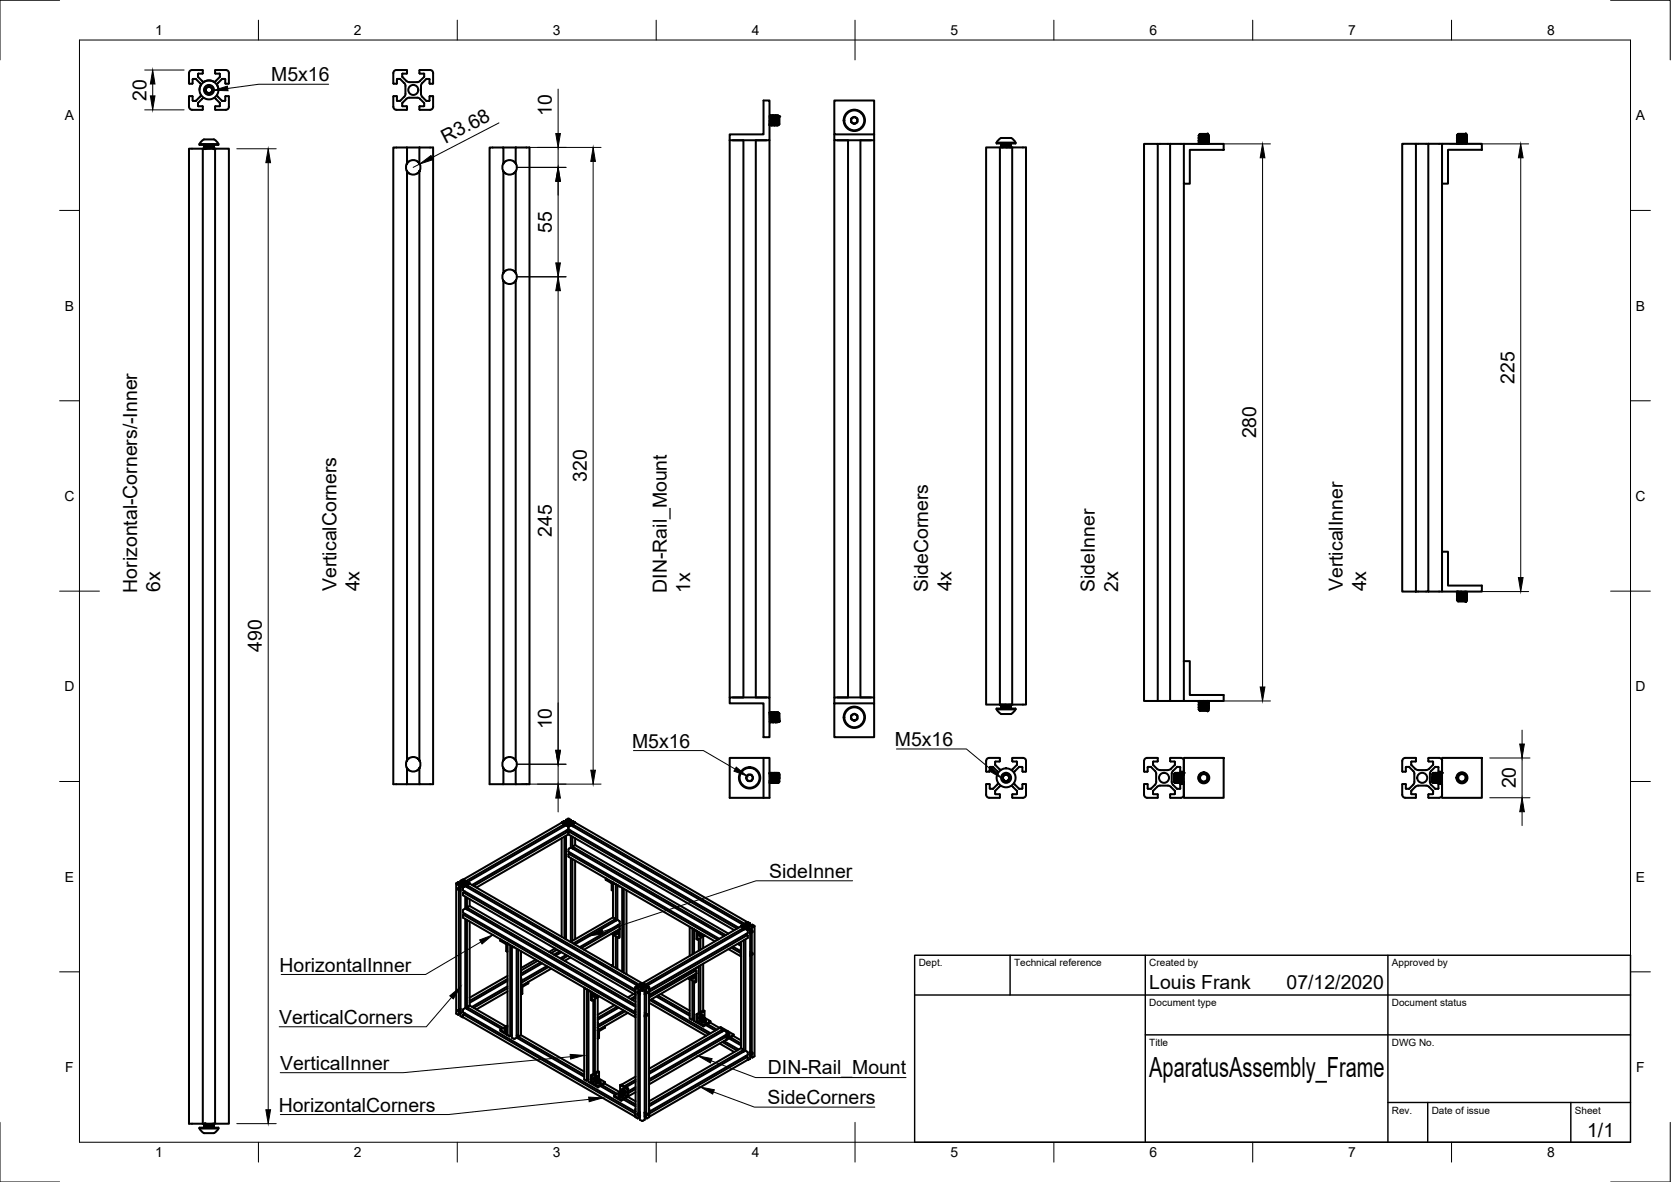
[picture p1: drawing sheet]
<svg xmlns="http://www.w3.org/2000/svg" width="420mm" height="297mm" viewBox="0 0 420 297" stroke-linecap="round" stroke-linejoin="round" font-family="sans-serif">
<defs><g id="words">
<text font-size="7" x="289" y="270.6">AparatusAssembly_Frame</text>
<g font-size="4.9">
<text x="68.2" y="20.5">M5x16</text>
<text x="36.8" y="25.3" transform="rotate(-90 36.8 25.3)">20</text>
<text x="138.8" y="29.1" transform="rotate(-90 138.8 29.1)">10</text>
<text x="112" y="36.1" transform="rotate(-27 112 36.1)">R3.68</text>
<text x="138.8" y="58.5" transform="rotate(-90 138.8 58.5)">55</text>
<text x="380.8" y="96.5" transform="rotate(-90 380.8 96.5)">225</text>
<text x="315.9" y="110.2" transform="rotate(-90 315.9 110.2)">280</text>
<text x="147.6" y="121.1" transform="rotate(-90 147.6 121.1)">320</text>
<text x="138.8" y="134.9" transform="rotate(-90 138.8 134.9)">245</text>
<text x="34.5" y="148.9" transform="rotate(-90 34.5 148.9)">Horizontal-Corners/-Inner</text>
<text x="40.3" y="148.7" transform="rotate(-90 40.3 148.7)">6x</text>
<text x="84.6" y="148.6" transform="rotate(-90 84.6 148.6)">VerticalCorners</text>
<text x="90.4" y="148.6" transform="rotate(-90 90.4 148.6)">4x</text>
<text x="167.7" y="148.9" transform="rotate(-90 167.7 148.9)">DIN-Rail_Mount</text>
<text x="173.5" y="149.1" transform="rotate(-90 173.5 149.1)">1x</text>
<text x="233.4" y="148.8" transform="rotate(-90 233.4 148.8)">SideCorners</text>
<text x="239.2" y="148.6" transform="rotate(-90 239.2 148.6)">4x</text>
<text x="275.3" y="148.8" transform="rotate(-90 275.3 148.8)">SideInner</text>
<text x="281.1" y="148.7" transform="rotate(-90 281.1 148.7)">2x</text>
<text x="337.6" y="148.6" transform="rotate(-90 337.6 148.6)">VerticalInner</text>
<text x="343.5" y="148.6" transform="rotate(-90 343.5 148.6)">4x</text>
<text x="65.9" y="163.9" transform="rotate(-90 65.9 163.9)">490</text>
<text x="138.8" y="183.3" transform="rotate(-90 138.8 183.3)">10</text>
<text x="158.9" y="187.9">M5x16</text>
<text x="225" y="187.5">M5x16</text>
<text x="381.1" y="198.1" transform="rotate(-90 381.1 198.1)">20</text>
<text x="193.4" y="220.6">SideInner</text>
<text x="70.3" y="244.2">HorizontalInner</text>
<text x="289" y="248.5">Louis Frank</text>
<text x="323.5" y="248.5">07/12/2020</text>
<text x="70.2" y="257.3">VerticalCorners</text>
<text x="70.4" y="268.9">VerticalInner</text>
<text x="193.1" y="269.8">DIN-Rail_Mount</text>
<text x="70.1" y="279.4">HorizontalCorners</text>
<text x="193" y="277.5">SideCorners</text>
<text x="399.1" y="285.7">1/1</text>
</g>
<g font-size="3.5">
<text x="39" y="8.8">1</text>
<text x="89" y="8.8">2</text>
<text x="139" y="8.8">3</text>
<text x="189" y="8.8">4</text>
<text x="239" y="8.8">5</text>
<text x="289" y="8.8">6</text>
<text x="339" y="8.8">7</text>
<text x="389" y="8.8">8</text>
<text x="16.3" y="30.2">A</text>
<text x="411.3" y="30.2">A</text>
<text x="16.3" y="78">B</text>
<text x="411.3" y="78">B</text>
<text x="16.2" y="125.9">C</text>
<text x="411.2" y="125.9">C</text>
<text x="16.2" y="173.7">D</text>
<text x="411.2" y="173.7">D</text>
<text x="16.3" y="221.6">E</text>
<text x="411.3" y="221.6">E</text>
<text x="16.4" y="269.4">F</text>
<text x="411.4" y="269.4">F</text>
<text x="39" y="290.8">1</text>
<text x="89" y="290.8">2</text>
<text x="139" y="290.8">3</text>
<text x="189" y="290.8">4</text>
<text x="239" y="290.8">5</text>
<text x="289" y="290.8">6</text>
<text x="339" y="290.8">7</text>
<text x="389" y="290.8">8</text>
</g>
<g font-size="2.5">
<text x="231" y="242.9">Dept.</text>
<text x="255" y="242.9">Technical reference</text>
<text x="289" y="242.9">Created by</text>
<text x="350" y="242.9">Approved by</text>
<text x="289" y="252.8">Document type</text>
<text x="350" y="252.8">Document status</text>
<text x="289" y="262.9">Title</text>
<text x="350" y="262.9">DWG No.</text>
<text x="350" y="279.9">Rev.</text>
<text x="360" y="279.9">Date of issue</text>
<text x="396" y="279.9">Sheet</text>
</g>
</g></defs>
<!-- layer: Visible -->
<g fill="none" stroke="#000" stroke-width=".51">
<path d="M48.4 19.9l-.1 1.1M49.3 19.9l1.2 1.4-.3 1.3M49.3 19.9h-.8M50.9 17.6h-2.6a.75 .75 0 0 0-.8 .7l.1 2.7M50.9 17.6l.1 .1M51 17.7l-.1 .8M54.1 17.7v.7M54.1 18.4l1.2 .1v.8l-1.3 1.2a3.3 3.3 0 0 0-2.9 0l-1.3-1.3v-.7h1.1M55.8 19.9l-1 1M56.5 19.8l-.7 .1M56.5 19.8l.3 1.2M56.8 17.6l-2.7 .1"/>
<path d="M56.8 17.6a.75 .75 0 0 1 .8 .8l-.1 2.6M98.9 18.4v2.5M100.5 19.8l-.7 .1-.1 1.1M100.6 19.8l.1 .1M100.7 19.9l1 1 .3 .7M102.2 17.6h-2.5a.75 .75 0 0 0-.8 .7M102.2 17.6l.1 .1M102.3 17.7l-.1 .8M105.5 17.7v.8h1.1l.1 .7-1.5 1.4-2.8-.1-1.2-1.3v-.7h1M105.5 17.7l2.7-.1a.75 .75 0 0 1 .7 .8l-.1 2.6M107.1 19.9l-1.1 1.2-.1 .5M107.1 19.9h.9l.1 1.1"/>
<path d="M47.6 21h.7M48.4 25.3v-1.1h-.8l-.1 2.6a.79 .79 0 0 0 .8 .8h2.6M48.5 25.2v.1M48.5 25.4h.7M49.3 25.3h-.1M50.2 36.2h4.7v.2h-4.7zM50.5 23.9l-1.2 1.4M50.9 26.7l.1 .8M51 37.4h-3.5v245h3.5v-245h.5M51 27.5l-.1 .1M51.2 24.6l-1.4 1.4v.7h1.1M51.3 36.8h.1"/>
<path d="M51.3 37.2l.2 .2M51.3 36.8l.2 .2M51.3 36.4l.2 .2M51.5 37.4h2.6M51.5 37l-.2 .2M51.5 36.6h.1M51.5 37h.1M51.5 36.6l-.2 .2M53.2 36.4l-1.7 .2M53.3 22.2v.8M53.3 22.2a.86 .86 0 0 0-1.3-.3 .86 .86 0 0 0 0 1.4 .86 .86 0 0 0 1.3-.3M53.3 22.2l-.7-.5-.8 .5v.8l.4 .3 .4 .2 .7-.5"/>
<path d="M53.5 37.2l-1.7 .2M53.5 36.8l-2 .2M53.5 37.2l-2 .2M53.5 36.8h.1M53.5 37.2h.1M53.5 37.2l.3 .2M53.5 36.8l.3 .2M53.8 37l-2.5 .2M53.8 36.6l-2.5 .2M53.8 36.6l-.3-.2-2 .2M53.8 36.6h.1M53.8 37h.1"/>
<path d="M53.8 37l-.3 .2M53.8 36.6l-.3 .2M53.9 24.6l1.4 1.3v.8l-1.2 .1M54.1 37.4h3.5v245h-3.5zM54.1 26.8v.7M54.1 27.5l2.7 .1M54.5 23.9l.3 .4M54.8 24.3l1.1 1M54.8 20.9l-.3 .4 .4 1.3M54.9 36.2a1.9 1.9 0 0 0-2.4-1.2 1.88 1.88 0 0 0-2.3 1.2M55.9 25.4h.6M56.5 25.3l.2-1.1h.8l.1 2.6a.75 .75 0 0 1-.8 .8"/>
<path d="M56.7 21h.7M98.9 24.3v2.5M98.9 26.8a.75 .75 0 0 0 .8 .8h2.5M98.9 20.9l.1 .1M98.9 24.3l.9-.1 .1 1.1M99 21h.7M99.9 25.4h.6M101.9 21.6v2M102 23.6l-.3 .7-1.1 1M102.2 26.7l.1 .8M102.3 27.5l-.1 .1M102.3 37.1h3.2"/>
<path d="M102.9 24.6h2M102.9 24.5l-.5 .2-1.3 1.3 .1 .7h1M104.9 24.5l.7 .3 1.1 1.1-.1 .8h-1.1v.8M105.5 37.1v4.1a1.88 1.88 0 0 1 0 1.7v.2M105.5 37.1h3.4v160h-3.4v-4.1M105.9 21.6v2M105.9 23.6l.1 .5 1.1 1.2M107.1 25.3h.2M107.3 25.4h.6M107.9 25.3l.1-1.1h.9v2.6a.79 .79 0 0 1-.8 .8l-2.6-.1M108.1 21h.7M126.6 37.1h3.1"/>
<path d="M129.7 37.1h3.4v160h-3.4v-4.1M129.7 37.1v4M183.5 33.8h8.5v-8.5h1.5v9.9h-10zM183.5 35.2v140.1M184.2 35.2h2.6M186.9 35.2v140.1M190 35.2v140.1M190.1 35.2h2.6M193.5 29.3l.1 1.1v-.7M193.5 31.1v.4M193.5 30.3l.1 1.2 .1-.3M193.5 29.1l.1 .1"/>
<path d="M193.5 31.4v.1M193.5 35.2v140.1M193.5 31.5h.1M193.6 29.2v.5M193.6 29.7l.2 1.5M193.6 30.4l.1 .8M193.7 29l.2 2.5M193.7 29l-.1 .2M193.7 31.2h.1M193.7 29h.1M193.8 29l.2 .4 .1 1.8M193.8 29l.2 2.5"/>
<path d="M193.8 31.2l.1 .3M193.9 29.3h.1M193.9 31.5h.1M194 29.3l.2 1.9M194.1 29l.2 2.5M194.1 31.2h.1M194.1 29h.1M194.1 29l-.1 .3M194.1 31.2l-.1 .3M194.2 29l.2 .4 .1 1.8M194.2 29l.2 2.5M194.2 31.2l.1 .3"/>
<path d="M194.3 29.3h.1M194.3 31.5h.1M194.4 29.3l.2 1.9M194.5 29l.2 2.5M194.5 31.2h.1M194.5 29h.1M194.5 29l-.1 .3M194.5 31.2l-.1 .3M194.6 31.2l.1 .3M194.6 29l.3 2.2M194.6 29l.2 2.5M194.7 29.3h.1"/>
<path d="M194.7 31.5h.1M194.8 29.3l.2 1.9M194.9 29l.2 2.5M194.9 31.2h.1M194.9 29h.1M194.9 31.2l-.1 .3M194.9 29l-.1 .3M195 31.2l.1 .3M195 29l.3 2.2M195 29l.2 2.5M195.1 29.3h.1M195.1 31.5h.1"/>
<path d="M195.2 29.3l.2 1.9M195.3 29l.2 2.5M195.3 31.2h.1M195.3 29h.1M195.3 31.2l-.1 .3M195.3 29l-.1 .3M195.4 31.2l.1 .3M195.4 29l.3 2.2M195.4 29l.2 2.5M195.5 29.3h.1M195.5 31.5h.1M195.6 29.3l.2 1.9"/>
<path d="M195.7 29l.1 2.4M195.7 29l.2 .2M195.7 29l-.1 .3M195.7 31.2h.1M195.7 31.2l-.1 .3M195.8 31.2v.2M195.9 29.3h.1M195.9 29.3l.1 1.9-.2 .2M209.8 25.3h10v8.5h-10zM209.8 33.8v1.4h10v-1.4M209.8 35.2v140.1M210.5 35.2h2.6"/>
<path d="M213.2 35.2v140.1M214 29.8l.8-.4 .1 .1 .6 .3v.9l-.8 .4-.7-.4zM216.3 35.2v140.1M216.5 35.2h2.5M219.8 35.2v140.1M247.9 37h3.5v140.1h-3.5zM250.6 35.8v.3h4.7v-.3M250.6 35.8h4.7M251.4 37h3.1M251.7 34.7l-.6 .5-.5 .6M251.7 34.7h2.5M251.7 36.8l.3 .1"/>
<path d="M251.7 36.3v.1M251.7 36.7v.1M251.7 36.4l.3 .1M251.9 36.1h.1M252 36.9l-.2 .1M252 36.5l-.3 .2M252 36.1l-.3 .2M252 36.5h.1M252.3 36.1l-.3 .1M253 36.1h-1M254 36.8l-2 .1M254 36.4l-2 .1"/>
<path d="M254 36.7l-2 .2M254 36.3l-2 .2M254 36.8l.2 .1M254 36.4l.2 .1M254 36.3v.1M254 36.7v.1M254.1 36.1h.1M254.2 36.9l-2.1 .1M254.2 36.5l-2.5 .2M254.2 36.1l-2.5 .2M254.2 37h-1.2M254.2 36.6l-2.5 .2"/>
<path d="M254.2 36.2l-2.5 .2M254.2 36.1v.1M254.2 36.5v.1M254.2 36.9v.1M254.2 37h-.2M254.2 36.6l-.2 .1M254.2 36.2l-.2 .1M254.2 34.7l.7 .5 .4 .6M287.7 36.2h3.4v140h-3.4zM291.1 36.2h3.1M297.7 36.2h10v1.5h-8.5v8.5h-1.5zM297.7 36.2h-3.5v140h-3.1"/>
<path d="M301.4 34.1h.1M301.4 34.5h.1M301.4 34.9h.1M301.4 35.3h.1M301.4 35.7h.1M301.4 36.1h.1M301.4 36.1l.1 .1M301.4 34.1l.3 .2M301.4 34.5l.3 .2M301.4 34.9l.3 .2M301.4 35.3l.3 .2M301.4 35.7l.3 .2"/>
<path d="M301.6 33.8l.1-.1h1.9l.3 .2M301.6 33.8l2.1-.1-1 .3 1.2-.1M301.6 33.8l.1 .1M301.7 33.9h.1M301.7 34.3h.1M301.7 34.7h.1M301.7 35.1h.1M301.7 35.5h.1M301.7 35.9h.1M301.7 33.9l-.3 .2M301.7 34.3l-.3 .2M301.7 34.7l-.3 .1"/>
<path d="M301.7 35.1l-.3 .1M301.7 35.5l-.3 .2M301.7 35.9l-.3 .2M302.7 34l-1.3 .1M303.5 33.7l-1.8 .2M303.6 34l-2.2 .1M303.7 34.1l-2 .2M303.7 34.5l-2 .2M303.7 34.9l-2 .2M303.7 35.3l-2 .2M303.7 35.7l-2 .2M303.7 33.7l-2 .2"/>
<path d="M303.7 34.1h.1M303.7 34.5h.1M303.7 34.9h.1M303.7 35.3h.1M303.7 35.7h.1M303.7 34.1l.2 .2M303.7 34.5l.2 .2M303.7 34.9l.2 .2M303.7 35.3l.2 .2M303.7 35.7l.2 .2M303.7 36l.1 .2M303.9 33.9l-.2 .2"/>
<path d="M303.9 35.9l-2.4 .3M303.9 34.3l-2.5 .2M303.9 34.7l-2.5 .2M303.9 35.1l-2.5 .2M303.9 35.5l-2.5 .2M303.9 35.9l-2.5 .2M303.9 34.3l-.2 .2M303.9 34.7l-.2 .2M303.9 35.1l-.2 .2M303.9 35.5l-.2 .2M303.9 34.3h.1M303.9 34.7h.1"/>
<path d="M303.9 35.1h.1M303.9 35.5h.1M303.9 35.9h.1M352.6 36.1h3.4v112.6h-3.4zM356 36.1h3.1M362.6 36.1h10v1.5h-8.5v8.6h-1.5zM362.6 36.1h-3.5v112.6h-3.1M366.3 34v.1M366.3 34.4v.1M366.3 34.8v.1M366.3 35.2v.1M366.3 35.7h.1"/>
<path d="M366.3 36v.1M366.4 34.5l.2 .1M366.4 34.9l.2 .1M366.4 35.3l.2 .1M366.4 35.7l.2 .1M366.5 33.8l.1-.2h1.9l.3 .3M366.5 33.8l2.1-.1-1 .2h1.2M366.5 33.8l.1 .1M366.6 33.9h.1M366.6 34.2v.1M366.6 34.6v.1M366.6 35v.1"/>
<path d="M366.6 35.4v.1M366.6 35.8v.1M366.6 33.9l-.2 .1M366.6 34.3l-.2 .1M366.6 34.7l-.2 .1M366.6 35.1l-.2 .1M366.6 35.5l-.2 .1M366.6 35.9l-.2 .1M367.6 33.9l-1.3 .1M368.4 33.7l-1.8 .2M368.5 33.9l-2.2 .2 .3 .2M368.6 34l-2 .2"/>
<path d="M368.6 34.4l-2 .2M368.6 34.8l-2 .2M368.6 35.2l-2 .2M368.6 35.7l-2 .1M368.6 33.7l-2 .2M368.6 34.1l-2 .2M368.6 34.5l-2 .2M368.6 34.9l-2 .2M368.6 35.3l-2 .2M368.6 35.7l-2 .2M368.6 34.1l.3 .1-2.6 .2M368.6 34.5l.3 .1-2.6 .2"/>
<path d="M368.6 34.9l.3 .1-2.6 .2M368.6 35.3l.3 .1-2.6 .3M368.6 35.7l.3 .1-2.6 .2M368.6 34v.1M368.6 34.4v.1M368.6 34.8v.1M368.6 35.2v.1M368.6 35.7h.1M368.6 36l-2.2 .1M368.6 36l.1 .1M368.8 33.9l-.2 .1M368.8 34.3l-.2 .1"/>
<path d="M368.8 34.7l-.2 .1M368.8 35.1l-.2 .1M368.8 35.5l-.2 .2M368.8 35.9l-.2 .1M368.9 34.2l-2.5 .3M368.9 34.6l-2.5 .3M368.9 35l-2.5 .3M368.9 35.5l-2.5 .2M368.9 35.8l-2.5 .3M368.9 35.4v.1M102.2 42.9l.1 .2M102.3 41.2l-.2 .9 .2 .8"/>
<path d="M102.3 41.1l.5-.5a1.83 1.83 0 0 1 2.2 0l.5 .5M102.3 43.1l.6 .5M102.3 41.1l-.1 .2M102.3 41.1v-4h-3.4v160h3.4M102.3 43.1v148M102.9 43.6a1.83 1.83 0 0 0 2 0M105.5 43.1l-.6 .5M105.5 43.1v148M126.6 41.1l.4-.5a1.82 1.82 0 0 1 2.2 0l.5 .5M126.6 43.1l.5 .5M126.6 41.1l-.1 .1a2 2 0 0 0 0 1.8l.1 .1M126.6 41.1v-4h-3.5v160h3.5v-4.1"/>
<path d="M126.6 43.1v25.5M127.1 43.6a1.83 1.83 0 0 0 2 0M129.7 41.1l.1 .2M129.7 43.1v25.5M129.8 42.9l-.7 .7M129.8 41.2l.2 .9-.2 .8M297.7 46.2v119.9M362.6 46.2v92.4M126.5 70.4l.1 .2M126.6 68.6l-.1 .1a1.48 1.48 0 0 0 0 1.7M126.6 68.6l.4-.5a1.78 1.78 0 0 1 2.2 0l.5 .5M126.6 70.6l.4 .4a1.97 1.97 0 0 0 2.2 0l.5-.4"/>
<path d="M126.6 70.6v120.5M129.7 68.6l.1 .2M129.7 70.6v120.5M129.8 70.4l-.1 .2M129.8 68.7l.2 .9-.2 .8M362.6 138.6h1.5v8.6h8.5v1.5h-10zM359.1 148.7h3.5M366.3 148.7v.1M366.3 149.1h.1M366.3 149.5h.1M366.3 149.9v.1M366.3 150.3v.1"/>
<path d="M366.3 150.7v.1M366.4 150.8l.2 .1M366.4 150.4l.2 .1M366.4 150l.2 .1M366.4 149.6l.2 .1M366.4 149.2l.2 .1M366.4 148.8l.2 .1M366.4 148.7h.1M366.6 148.9v.1M366.6 149.3v.1M366.6 150.1v.1M366.6 150.5h.1"/>
<path d="M366.6 150.9h.1M366.6 150.9l-.1 .1M366.6 150.5l-.2 .2M366.6 150.1l-.2 .2M366.6 149.7l-.2 .2M366.6 149.4l-.2 .1M366.6 149l-.2 .1M366.7 148.7h-.4M367.4 148.8l-.8 .1M367.6 148.7l-1.2 .1M368.2 148.8l-1.6 .2M368.5 148.7l-1.1 .1h.8"/>
<path d="M368.6 150.8l-2 .1M368.6 150.4l-2 .1M368.6 150l-2 .1M368.6 149.5l-2 .2M368.6 149.1l-2 .3M368.6 150.7l-2 .2M368.6 150.3l-2 .2M368.6 149.9l-2 .2M368.6 149.5l-2 .3M368.6 149.1l-2 .2M368.6 150.4l.3 .1-2.6 .2M368.6 150l.3 .1-2.6 .2"/>
<path d="M368.6 149.5l.3 .2-2.6 .2M368.6 149.1l.3 .2-2.6 .2M368.6 149.1h.1M368.6 149.5h.1M368.6 149.9v.1M368.6 150.3v.1M368.6 150.7v.1M368.6 150.8l.2 .1M368.6 151.1h.1M368.6 148.8h-.4M368.6 148.8l.3 .1-2.6 .2M368.7 148.7l-.1 .1"/>
<path d="M368.8 150.9l-.3 .3h-1.9l-.1-.2M368.8 150.9l-2.3 .1M368.8 150.6l-.2 .1M368.8 150.2l-.2 .1M368.8 149.8l-.2 .1M368.8 149.4l-.2 .1M368.8 149l-.2 .1M368.9 150.5l-2.5 .3M368.9 150.1l-2.5 .3M368.9 149.7l-2.5 .3M368.9 149.3l-2.5 .3M368.9 148.9l-2.5 .3"/>
<path d="M183.5 175.3h10v10h-1.5v-8.6h-8.5zM184.2 175.3h2.6M190.1 175.3h2.6M193.5 179l.1 2.3M193.5 179l.2 2.5M193.5 179h.1M193.6 179l.2 2.5M193.6 179l.1 .3M193.7 179.3l.2 2M193.7 179.3h.1M193.8 179.3l.2 1.9M193.9 179l.2 2.5"/>
<path d="M193.9 179h.1M193.9 179l-.1 .3M194 179l.2 2.5M194 179l.1 .3M194.1 179.3l.2 2M194.1 179.3h.1M194.2 179.3l.2 1.9M194.3 179l.2 2.5M194.3 179h.1M194.3 179l-.1 .3M194.4 179l.2 2.5M194.4 179l.1 .3"/>
<path d="M194.5 179.3l.2 2M194.5 179.3h.1M194.6 179.3l.2 1.9M194.7 179l.2 2.5M194.7 179h.1M194.7 179l-.1 .3M194.8 179l.2 2.5M194.8 179l.1 .3M194.9 179.3h.1M194.9 179.3l.2 2M195 179.3l.2 1.9M195.1 179l.2 2.5"/>
<path d="M195.1 179l-.1 .3M195.1 179h.1M195.2 179l.2 2.5M195.2 179l.1 .3M195.3 179.3l.2 2M195.3 179.3h.1M195.4 179.3l.1-.3 .2 2.2M195.4 179.3l.2 1.9M195.5 179h.1M195.6 179l.1 1.3M195.6 179l.1 .3M195.7 179.3h.1"/>
<path d="M195.8 179.3l.1 1.8M195.8 179.2l.2 .1-.1 2-.2-2M195.8 179.2l.1 2.1-.2-1v1.2M195.8 179.2v.1M209.8 176.7h10v8.6h-10zM209.8 176.7v-1.4h10v1.4M210.5 175.3h2.6M215.5 179.8v.9M215.5 179.8l-.7-.4-.8 .4v.9l.6 .3 .2 .1 .7-.4M215.6 179.8v.9M215.6 179.8a.86 .86 0 0 0-1.3-.2 .86 .86 0 0 0 0 1.3 .86 .86 0 0 0 1.3-.2M216.5 175.3h2.5"/>
<path d="M250.6 178.1h4.7v.2h-4.7zM250.6 178.2l.5 .7 .6 .5M251.4 177.1h3.1v-140.1h3.5v140.1h-3.5M251.7 179.4h2.5M251.7 177.2h.1M251.7 177.6h.1M251.7 178h.1M251.7 177.2l.3 .2M251.7 177.6l.3 .2M251.7 178l.1 .1M251.9 177.1l-.2 .1M252 177.4h.1"/>
<path d="M252 177.8h.1M252 177.4l-.3 .2M252 177.8l-.3 .2M253 177.1l-1.3 .1M253.9 177.1l-2.2 .1M254 177.2l-2 .2M254 177.6l-2 .2M254 178l-1 .1M254 178l-.3 .1M254 177.2l.2 .2M254 177.6h.1M254 178h.1"/>
<path d="M254 177.6l.2 .2M254 178v.1M254.1 177.1l-.1 .1M254.2 177.4l-2.5 .2M254.2 177.8l-2.5 .2M254.2 177.4h.1M254.2 177.8h.1M254.2 177.4l-.2 .2M254.2 177.8l-.2 .2M255.3 178.3l-.4 .6-.7 .5M294.2 176.2h3.5M297.7 166.1h1.5v8.6h8.5v1.5h-10z"/>
<path d="M301.4 176.2v.1M301.4 176.6h.1M301.4 177h.1M301.4 177.4h.1M301.4 177.8h.1M301.4 178.2v.1M301.4 178.3l.3 .1M301.4 177.8l.3 .2M301.4 177.5l.3 .1M301.4 176.7l.3 .1M301.4 176.3l.3 .1M301.5 176.2h-.1"/>
<path d="M301.7 176.4v.1M301.7 176.8v.1M301.7 177.2v.1M301.7 178h.1M301.7 178.4h.1M301.7 178.4l-.1 .1M301.7 178l-.3 .2M301.7 177.6l-.3 .2M301.7 177.3l-.3 .1M301.7 176.9l-.3 .1M301.7 176.5l-.3 .1M301.8 176.2h-.4"/>
<path d="M302.5 176.3l-.8 .1M302.7 176.2l-1.3 .1M303.3 176.3l-1.6 .2M303.6 176.2l-1.1 .1h.8M303.7 178.3l-2 .1M303.7 177.8l-2 .2M303.7 177.4l-2 .2M303.7 177l-2 .3M303.7 176.6l-2 .3M303.7 178.2l-2 .2M303.7 177.4l-2 .3M303.7 177l-2 .2"/>
<path d="M303.7 176.6l-2 .2M303.7 176.6l.2 .2-2.5 .2M303.7 176.6h.1M303.7 177h.1M303.7 177.4h.1M303.7 177.8h.1M303.7 178.2v.1M303.7 178.3l.2 .1M303.7 177.8l.2 .2M303.7 177.4l.2 .2M303.7 177l.2 .2M303.7 178.6h.1"/>
<path d="M303.7 176.3h-.4M303.7 176.3l.2 .1M303.8 176.2l-.1 .1M303.9 178.4l-.3 .3h-1.9l-.1-.2M303.9 178.4l-2.3 .1M303.9 178l-2.5 .2M303.9 177.6l-2.5 .2M303.9 177.2l-2.5 .2M303.9 176.4l-2.5 .2M303.9 178.1l-.2 .1M303.9 177.7l-.2 .1M303.9 177.3l-.2 .1"/>
<path d="M303.9 176.9l-.2 .1M303.9 176.5l-.2 .1M303.9 178.1l-2.5 .2M303.9 177.7l-2.5 .1M303.9 177.3l-2.5 .2M303.9 176.9l-2.5 .1 .3 .2M303.9 176.5l-2.5 .2M303.9 176.4v.1M303.9 176.8v.1M303.9 177.2v.1M303.9 177.6v.1M303.9 178v.1"/>
<path d="M102.2 192.9l.1 .1M102.3 191.3l-.2 .8 .2 .8M102.3 191.1l.5-.5a1.83 1.83 0 0 1 2.2 0l.5 .5M102.3 193l.5 .6a1.88 1.88 0 0 0 2.2-.1l.5-.5M102.3 191.1l-.1 .2M102.3 193v4.1h3.2M105.5 191.1v.1a1.88 1.88 0 0 1 0 1.7v.1M126.6 191.1l.4-.5a1.86 1.86 0 0 1 2.2 0l.5 .5M126.6 191.1l-.1 .1a1.95 1.95 0 0 0 0 1.7l.1 .1M126.6 197.1h3.1M129.7 191.1l.1 .2M129.8 192.9l-.6 .7a1.94 1.94 0 0 1-2.2 0l-.4-.6"/>
<path d="M129.8 191.3l.2 .8-.2 .8M183.5 190.5h10v10h-10zM188 194.7h.9l.3 .5 .1 .3-.4 .7h-.9l-.4-.7zM192 190.5v10M193.5 194.2v.2zM193.5 196.2l.1 .3M193.5 194.4l.1 1.9M193.5 196.6l.1 .1M193.6 196.5v.2M193.6 181.3l-.1 .1M193.6 181.3l.1 .2M193.6 196.5l.1 .2"/>
<path d="M193.6 196.3v.2M193.6 196.3l.1 .2M193.6 194.2l.2 2.5M193.6 194.2h.1M193.6 196.7h.1M193.6 196.5h.1M193.6 196.5l-.1 .2M193.6 194.2l-.1 .2M193.7 194.2l.2 2.5M193.7 194.2l.1 .3M193.7 196.5l.1 .2M193.7 181.5h.1"/>
<path d="M193.8 196.6l-.1 .1M193.8 194.2l.1 .3M193.8 194.2h.1M193.8 196.7h.1M193.8 194.2v.2M193.8 194.5h.1M193.8 194.5l.2 2M193.9 194.5l.1-.3 .2 2.5M193.9 194.2v.2M193.9 194.5l.2 2M193.9 194.2l.1 .2M193.9 181.3h.1"/>
<path d="M193.9 181.3l-.1 .2M194 196.6v.1M194 181.2l.1 .3M194 196.5v.2M194 196.5l.1 .2M194 194.2h.1M194 196.7h.1M194 196.5h.1M194 196.5l-.1 .2M194.1 194.2l.2 2.5M194.1 194.2l.1 .3M194.1 196.5l.1 .2"/>
<path d="M194.1 181.5h.1M194.2 196.6l-.1 .1M194.2 194.2l.1 .3M194.2 194.5l.3 2M194.2 194.2h.1M194.2 196.7h.1M194.2 194.2v.2M194.2 194.5l.2 2M194.3 194.2v.2M194.3 194.2l.1 .2M194.3 181.3h.1M194.3 181.3l-.1 .2"/>
<path d="M194.4 196.6v.1M194.4 181.2l.1 .3M194.4 196.5v.2M194.4 194.2l.2 2.5M194.4 194.2l-.1 .3M194.4 196.5l.1 .2M194.4 194.2h.1M194.4 196.7h.1M194.4 196.5h.1M194.4 196.5l-.1 .2M194.5 194.2l.2 2.5M194.5 194.2l.1 .3"/>
<path d="M194.5 196.5l.1 .2M194.5 181.5h.1M194.6 196.6l-.1 .1M194.6 194.2l.1 .3M194.6 194.5l.2 2M194.6 194.2h.1M194.6 196.7h.1M194.6 194.2v.2M194.6 194.5h.1M194.7 194.2v.2M194.7 194.5l.2 2M194.7 194.5l.1-.3 .2 2.5"/>
<path d="M194.7 194.2l.1 .2M194.7 181.3h.1M194.7 181.3l-.1 .2M194.8 196.6v.1M194.8 181.2l.1 .3M194.8 196.5v.2M194.8 196.5l.1 .2M194.8 194.2h.1M194.8 196.7h.1M194.8 196.5h.1M194.8 196.5l-.1 .2M194.9 194.2l.2 2.5 .1-.2"/>
<path d="M194.9 194.2l.1 .3M194.9 196.5l.1 .2M194.9 181.5h.1M194.9 196.6v.1M195 194.2l.1 .3M195 194.5l.2 2M195 194.2h.1M195 196.7h.1M195 194.2l-.1 .2M195 194.5h.1M195.1 194.2v.2M195.1 194.5l.2 2"/>
<path d="M195.1 194.2l.1 .2M195.1 181.3h.1M195.1 181.3l-.1 .2M195.2 196.6v.1M195.2 181.2l.1 .3M195.2 196.5v.2M195.2 194.2l.2 2.5M195.2 194.2h.1M195.2 196.7h.1M195.2 196.5h.1M195.2 194.2l-.1 .3M195.2 196.5l.1 .2"/>
<path d="M195.3 196.5l.1 .2M195.3 194.2l.2 2.5M195.3 194.2l.1 .3M195.3 181.5h.1M195.3 196.6v.1M195.4 194.2l.1 .3M195.4 194.5l.2 2M195.4 194.2h.1M195.4 196.7h.1M195.4 194.2l-.1 .2M195.4 194.5h.1M195.5 194.2v.2"/>
<path d="M195.5 194.5l.2 2M195.5 194.2l.1 .2M195.5 181.3h.1M195.5 181.3l-.1 .2M195.6 196.6v.1M195.6 181.2l.1 .3M195.6 196.5v.2M195.6 194.2l.1 .4M195.6 194.2l.2 .3M195.6 196.7h.1M195.6 196.5h.1M195.6 194.2l-.1 .3"/>
<path d="M195.6 196.5l.1 .2M195.6 196.5l-.1 .2M195.7 196.5l.1 .1M195.7 196.6v.1M195.8 194.3v.1M195.8 194.3l.2 .2v1.9l-.2 .2M195.8 194.3l-.1 .1M195.8 194.5l.1 1.1M195.8 194.5h.1M195.9 194.5v1.1l-.2-1.4 .1 2.4M195.9 194.5v.4M195.9 181.3l-.2 .2"/>
<path d="M247.9 191.2v2.6M247.9 197.1v2.6M248 199.7a.75 .75 0 0 0 .7 .8M248 193.8h.9M248 197.1h.8l.2 1.1M249.7 192.8l1.3 1.4M249.7 192.8h-.8v1M250.2 192.1l1.5 1.4M250.2 191.5v.6M250.2 199.5l1.2 .1-.1 .9M251 196.8l-1.3 1.4h-.7M251.4 190.6l-2.7-.1a.75 .75 0 0 0-.7 .7"/>
<path d="M251.4 190.6v.7l-1.2 .2M251.7 197.5l-1.4 1.2-.1 .8M252.5 194.8h.9l.4 .7-.4 .7h-.9l-.4-.7zM254.3 197.5l.4 .2M254.5 190.6l.1 .8M254.6 190.5h2.6a.75 .75 0 0 1 .8 .7v2.6M254.6 191.4h1.1v.7M254.6 199.6v.9M254.6 190.5l-.1 .1M254.7 197.7l1 1M254.7 193.2l-.4 .3M255 196.8l1.3 1.4"/>
<path d="M255.7 192.2l-1 1M255.7 198.7v.8l-1.1 .1M255.7 192.1v.1M256.2 192.8l-1.2 1.4M256.3 192.7l.7 .1 .1 1M256.3 198.2h.7M256.3 192.7l-.1 .1M257 198.2l.1-1.1h.9v2.6a.75 .75 0 0 1-.8 .8M257.1 193.8h.9M287.7 193.8h.9M288.7 198.2l-.2-1.1h-.8v2.6a.79 .79 0 0 0 .7 .8M289.4 192.8l1 .9 .3 .8"/>
<path d="M289.4 198.2h-.8M289.4 192.8h-.8v1M289.9 192.1l1.1 1.1 .7 .3M290 199.6h1.1l-.1 .9M290 199.6l-.1-.8 1.3-1.2 2.5-.2 .5 .2 1.2 1.2v.7l-1.2 .2M290 191.4l-.1 .7M290.7 194.5v2.2l-1.3 1.5M291.1 190.6v.7l-1.1 .1M291.1 190.6l-2.7-.1a.75 .75 0 0 0-.7 .7v2.6M291.7 193.5h2M294.2 190.6v.7M294.2 199.7v.7"/>
<path d="M294.2 190.6l2.7-.1a.75 .75 0 0 1 .8 .7M294.2 191.3l1.2 .1v.7M294.6 194.5l.2 2.5 1.2 1.2h.7M295.2 196.1l.1 .4M295.2 195.3l.1 1.2M295.2 196.5l.2 .1M295.3 196.5h.1M295.3 196.5l.1 .2M295.4 194.3l-.2 .2v2M295.4 194.3l.1 2.4-.3-1.4 .1 1.2M295.4 196.5v.1M295.4 194.3l.1 .2"/>
<path d="M295.4 196.6h.1M295.4 192.1l-1 1.1-.7 .3M295.4 194.3v.1M295.5 194.5l.2 2M295.5 196.4v.3M295.5 194.2l-.1 .1M295.5 194.2v.3M295.5 194.2h.1M295.5 196.7h.1M295.5 194.5h.1M295.5 194.2l.1 .2M295.6 196.6l.1 .1"/>
<path d="M295.6 196.5l.1 .2M295.7 194.2l.2 2.5M295.7 194.2h.1M295.7 196.7h.1M295.7 194.2l-.2 .3M295.7 196.5v.2M295.7 196.5l-.2 .2M295.7 196.5l.2 .2M295.7 194.2l.2 2.5 .2-.2M295.7 194.2l.2 .3M295.8 196.6l-.1 .1M295.9 194.5l.2 2"/>
<path d="M295.9 194.2v.3M295.9 194.2h.1M295.9 196.7h.1M295.9 194.5h.1M295.9 194.2l-.1 .2M295.9 194.2l.1 .2M295.9 192.8l-1 .9-.3 .8M295.9 192.8h.8l.1 1M296 196.6l.1 .1M296 196.5l.1 .2M296.1 194.2l.2 2.5M296.1 194.2h.1"/>
<path d="M296.1 196.7h.1M296.1 196.5h.1M296.1 194.2l-.2 .3M296.1 196.5v.2M296.1 196.5l.2 .2M296.1 194.2l.2 .3M296.2 196.6l-.1 .1M296.3 194.5l.2 2M296.3 194.2v.3M296.3 194.2h.1M296.3 196.7h.1M296.3 194.5h.1"/>
<path d="M296.3 194.2l-.1 .2M296.3 194.2l.1 .2M296.4 196.6l.1 .1M296.4 196.5l.1 .2M296.5 194.2l.2 2.5M296.5 194.2h.1M296.5 196.7h.1M296.5 196.5h.1M296.5 194.2l-.2 .3M296.5 196.5l-.2 .2M296.5 196.5v.2M296.5 196.5l.2 .2"/>
<path d="M296.5 194.2l.2 .3M296.6 194.4l.1-.2v.3M296.6 196.6l-.1 .1M296.7 194.5l.2 2M296.7 194.2h.1M296.7 196.7h.1M296.7 194.5h.1M296.7 198.2l.1-1.1h.8l.1 2.6M296.7 194.2l.1 .2M296.8 193.8h.9M296.8 196.6l.1 .1M296.8 196.5l.1 .2"/>
<path d="M296.9 194.2l.2 2.5M296.9 194.2h.1M296.9 196.7h.1M296.9 196.5h.1M296.9 194.2l-.2 .3M296.9 196.5l-.2 .2M296.9 196.5v.2M296.9 196.5l.2 .2M296.9 194.2l.2 .3M297 196.6l-.1 .1M297.1 194.2v.3M297.1 194.2l-.1 .2"/>
<path d="M297.1 194.5l.2 2M297.1 194.2h.1M297.1 196.7h.1M297.1 194.5h.1M297.1 194.2l.1 .2M297.2 196.6l.1 .1M297.2 196.5l.1 .2M297.3 194.2l.2 2.5M297.3 196.5v.2M297.3 194.2h.1M297.3 196.7h.1M297.3 196.5h.1"/>
<path d="M297.3 194.2l-.2 .3M297.3 196.5l-.2 .2M297.3 196.5l.2 .2M297.3 194.2l.2 .3M297.4 196.6l-.1 .1M297.5 194.2v.3M297.5 194.2l-.1 .2M297.5 194.5v.2M297.5 194.2h.1M297.5 196.7h.1M297.5 194.5h.1M297.5 194.7l.1 1.9"/>
<path d="M297.5 194.2l.1 .2M297.5 194.5l.2 .3M297.6 196.6l.1 .1-.1-.1M297.6 196.6l-.1 .1M297.7 190.5h10v10h-10zM297.7 191.2v2.6M297.7 194.2l-.2 .3M297.7 199.7a.75 .75 0 0 1-.8 .8M303.6 196.4l.3-.7-.2-.9-.7-.5h-.9l-.5 .6-.2 .8 .5 .8 .8 .2M303.6 196.4l-.9 .3M303.6 195.3l-.2 .9-.8 .3-.8-.4-.2-.8 .6-.9h1.1l.3 .4 .3 .6-.3 1M303.7 195.3l-.2 .9-.8 .5"/>
<path d="M353.5 193.8h-.9M353.6 198.2h.6M353.6 198.2l-.1-1.1h-.9v2.6a.79 .79 0 0 0 .7 .8M354.2 192.7l-.7 .1v1M354.3 192.7l.1 .1M354.4 192.8l.9 .9 .3 .8M354.8 192.1l1.1 1.1 .7 .3M355.6 194.5v2M355.6 196.5l-.3 .7-1 1M355.9 191.4h-1l-.1 .7M355.9 190.5h-2.6a.75 .75 0 0 0-.7 .7v2.6M355.9 199.6v.9"/>
<path d="M355.9 190.5l.1 .1M356 190.6l-.1 .8M356.6 197.4h2M356.6 193.5h2M356.6 197.4l-.5 .2-1.2 1.2v.7l1 .1M358.6 197.4l.7 .3 1.1 1.1M359.1 190.6v.7M359.1 199.7v.7M359.2 190.6l2.7-.1a.75 .75 0 0 1 .7 .7v2.6M359.2 191.3l1.1 .1v.7M359.5 194.5l.2 2.5 1.2 1.2h.7M360.1 196.1l.1 .4"/>
<path d="M360.1 195.3l.1 1.2M360.2 196.5l-.1-1.2 .3 1.4-.1-2.4-.2 .2v1.9l.2 .2M360.2 196.5h.1M360.2 196.5l.2 .2M360.3 196.5v.1M360.3 194.3l.1 .2M360.3 196.6h.1M360.3 198.8v.7l-1.1 .2M360.4 194.3l-.1 .1M360.4 192.1l-1.1 1.1-.7 .3M360.4 194.5l.2 2M360.4 196.4v.3"/>
<path d="M360.4 194.2v.3M360.4 194.2h.1M360.4 196.7h.1M360.4 194.5h.1M360.4 194.2v.1M360.4 194.2l.1 .2M360.5 196.6l.1 .1M360.6 196.5v.2M360.6 194.2l.2 2.5M360.6 194.2h.1M360.6 196.7h.1M360.6 196.5h.1"/>
<path d="M360.6 194.2l-.2 .3M360.6 196.5l-.2 .2M360.6 196.5l.2 .2M360.6 194.2l.2 .3M360.7 196.6l-.1 .1M360.8 194.5l.2 2M360.8 194.2v.3M360.8 194.2h.1M360.8 196.7h.1M360.8 194.5h.1M360.8 194.2l-.1 .2M360.8 194.2l.1 .2"/>
<path d="M360.8 192.8l-1 .9-.3 .8M360.8 192.8h.9v1M360.9 196.6l.1 .1M361 196.5v.2M361 194.2l.2 2.5M361 194.2h.1M361 196.7h.1M361 196.5h.1M361 194.2l-.2 .3M361 196.5l-.2 .2M361 196.5l.2 .2M361 194.2l.2 .3"/>
<path d="M361.1 196.6l-.1 .1M361.2 194.5l.2 2M361.2 194.2v.3M361.2 194.2h.1M361.2 196.7h.1M361.2 194.5h.1M361.2 194.2l-.1 .2M361.2 194.2l.1 .2M361.3 196.6l.1 .1M361.4 196.5v.2M361.4 194.2l.2 2.5M361.4 194.2h.1"/>
<path d="M361.4 196.7h.1M361.4 196.5h.1M361.4 194.2l-.2 .3M361.4 196.5l-.2 .2M361.4 196.5l.2 .2M361.4 194.2l.2 .3M361.5 196.6l-.1 .1M361.6 194.2v.3M361.6 194.2l-.1 .2M361.6 194.5l.2 2M361.6 194.2h.1M361.6 196.7h.1"/>
<path d="M361.6 194.5h.1M361.6 194.2l.1 .2M361.7 193.8l.8 .1M361.7 196.6l.1 .1M361.7 196.5l.1 .2M361.8 194.2l.2 2.5M361.8 194.2h.1M361.8 196.7h.1M361.8 196.5h.1M361.8 194.2l-.2 .3M361.8 196.5l-.2 .2M361.8 196.5v.2"/>
<path d="M361.8 196.5l.2 .2M361.8 194.2l.2 .3M361.9 194.4l.1-.2v.3M361.9 196.6l-.1 .1M362 194.5l.2 2M362 194.2h.1M362 196.7h.1M362 194.5h.1M362 194.2l.1 .2M362.1 196.6l.1 .1M362.1 196.5l.1 .2M362.2 194.2l.2 2.5"/>
<path d="M362.2 196.5v.2l.1-.1M362.2 194.2h.1M362.2 196.7h.1M362.2 196.5h.1M362.2 194.2l-.2 .3M362.2 196.5l-.2 .2M362.2 196.5l.2 .2M362.2 194.2l.2 .3M362.4 194.2v.3M362.4 194.2l-.1 .2M362.4 194.5v.2M362.4 194.2h.1"/>
<path d="M362.4 196.7h.1M362.4 194.5h.1M362.4 194.7l.1 1.9M362.4 194.2l.1 .2M362.5 194.5l.1 .3M362.5 194.5h-.1M362.5 197l-.8 .1-.1 1.1M362.5 197l.1 2.7a.75 .75 0 0 1-.7 .8M362.5 196.6l.1 .1-.1-.1M362.5 196.6l-.1 .1M362.6 190.5h10v10h-10zM362.6 194.2l-.2 .3"/>
<path d="M362.6 193.8l-.1 .1M366.6 194.7l.8-.5 .9 .3 .5 .8-.2 1 .2-.6-.1-.6-.5-.6-.6-.2-.6 .2-.4 .4v1l.5 .5 .8 .1 .4-.4 .3-.8-.1 .8-.3 .4-.5 .2-1-.4-.4-.7zM368.5 196.4l-.9 .3M141.2 206.7v.1M141.2 210.7v24.7M141.3 206.8l.5 .2M141.6 207.3l.1 .3M141.7 206.6h.1M141.8 207.6v.1M141.8 206.4l-.5 .4-24.8 14.3M141.8 207.2l-24.8 14.3M141.8 207h.1"/>
<path d="M141.8 206.4h.1M141.8 206.4h.1l-.2 .2M141.8 207.1v.1M141.8 207.2h.1M141.8 206.8l.1 .2M141.9 206.6l.3 .1M141.9 206.8h.3M141.9 206.7v.1M141.9 207h-.1M141.9 206.4h.1M141.9 206.9v.1M141.9 206.4v.3"/>
<path d="M141.9 207v.6M141.9 210.3v25.5M142.2 206.8l.6 .3M142.3 206l.6-.3 .6 .3M142.3 207.4l.5 .3M142.3 206v.6M142.3 210v26.1M142.3 207.4l-24.7 14.3M142.3 206h.1M142.3 207.4h.1M142.4 208.7v.1M142.4 208.8l.2 .3"/>
<path d="M142.5 207.3l-.2 .1M142.5 207.3h.1M142.5 207.3l.2 .1M142.7 206h-.4M142.7 206h.1M142.7 207.4h.1M142.7 206l.1 .4M142.7 206.6l.5 .1-.3 .2-.3-.2zM142.7 206.4l-.5 .2M142.8 209l-23.7 13.6M142.8 209h.1M142.8 207.6h.3"/>
<path d="M142.8 207.6l.1 .3M142.8 207.3l-.1 .1M142.8 207.3h.1M142.8 207.1v.2M142.9 209v.1M142.9 214.7l.1 .6M142.9 207.9v.5M142.9 209.1v.5M142.9 208.4l-24.2 14M142.9 214h.1M142.9 208.4h.1M142.9 214l38 21.9"/>
<path d="M142.9 209l42.4 24.4M142.9 208.4l42.8 24.7M143 214.6l-.1 .1M143 209l-.1 .1M143 215.3l36.8 21.3M143 209.7l41.6 24.1M143 209.7l-23.2 13.3M143 206.1h.4M143 207.1v.2l.5 .1M143 206.1v.2M143 206.3l.1 .1M143 207.3h.1"/>
<path d="M143.1 206.1h-.1M143.1 214.6l-.2 .1M143.1 213.2l-.2 .8M143.1 207.6l-.2 .3M143.1 206.4l.5 .2M143.1 214.6l37.4 21.6M143.1 214.6h.1M143.1 209h.1M143.1 207l-.1 .1M143.4 206.1h.1M143.4 207.3h.1M143.4 208.8l-.1 .3"/>
<path d="M143.4 214.3l-.1 .4M143.4 208.7v.1M143.5 213l-.4 .3M143.5 207.4l-.4 .3M143.5 206l-.1 .1M143.5 206h.1M143.5 213l38.6 22.2M143.5 207.4l43.4 25M143.5 206v.6M143.5 210v3M143.5 215.6v21.1M143.5 213h.1"/>
<path d="M143.5 207.4h.1M143.9 207h.2M143.9 206.4l.1 .3h-.4M143.9 206.4l.2 .2M143.9 207v.6M143.9 210.3v2.9M143.9 215.9v20.5M143.9 206.9v.1M143.9 206.4h.1M144 206.8l-.9 .2M144 206.7v.1M144 206.8h.1l-.2 .2"/>
<path d="M144.1 206.4h-.2M144.1 206.4h.1M144.1 207h.1M144.1 207.1v.1M144.1 212.8l38.4 22.2M144.1 207.2l43.3 25M144.1 212.8h.1M144.1 207.2h.1M144.1 212.7l.6-.3 38.5 22.2M144.1 206.4l.6 .4M144.1 212.7v.1M144.1 207v.1"/>
<path d="M144.1 206.6l-.1 .1M144.1 213.2v.1M144.1 207.6v.1M144.1 206.6h.1M144.3 212.9l-.2 .3M144.3 207.3l-.2 .3M144.6 206.8l-.5 .2M144.6 206.7v.1M144.6 210.7v1.7M144.6 216.3v19.7M144.7 206.8l43.3 25M248.7 200.5h2.6"/>
<path d="M254.6 200.5h2.6M288.4 200.5h2.6M294.2 200.4l.1 .1M294.3 200.5h2.6M353.3 200.5h2.6M359.2 200.4l.1 .1M359.2 200.5h2.6M114.7 222v32.7M115.2 222.1h.1M115.2 221.9h.1M115.2 221.7l-.5 .3 .5 .4M115.2 221.9l.1 .1"/>
<path d="M115.2 222.2l.2 .1M115.2 221.7h.1M115.2 222.3h.1M115.3 221.7h.1M115.3 222.1l-.1 .1M115.3 222h.1M115.3 222l1 .4-.1 .3M115.4 223.1l-.2 .3 .1 .2 .1-.2v30.3M115.4 221.8l-.2 .1M115.4 222.3l-.1 .1M115.4 221.7v.3M115.4 222.3v.8"/>
<path d="M115.4 221.7h.1M115.4 222.3h.1M115.4 223.1v.4M115.8 222.9v.3M115.8 222.8l-.1 .2 .1 .4M115.8 223.5h.1M115.8 222.7h.3M115.8 221.3l.6-.3 .6 .3M115.8 222.7l.7 .3M115.8 221.4h.1M115.8 221.3v.7M115.8 222.7v.8"/>
<path d="M115.8 223.9v30.2M115.8 223.5v.4M115.8 221.3h.1M115.8 222.7h.1M115.9 221.4h.1M116.1 221.3l-.1 .1M116.2 221.3h.1M116.2 222.7h.1M116.2 221.3l.1 .1M116.2 221.9l.5 .1-.4 .2-.2-.2zM116.3 221.4h.1M116.3 221.6l-.4 .3-.6 .1"/>
<path d="M116.3 221.4v.2M116.4 230v.6l43.4 25-.1-.6M116.4 223.7l43.3 25M116.4 223.2v.5M116.4 229.3l43.4 25M116.4 223.7h.1M116.4 229.3h.1M116.4 230h.1M116.4 225l43.4 25M116.5 221.4v.2M116.5 221.6l.5 .3 .5 .1-.1-.3M116.5 221.4h.3"/>
<path d="M116.5 221.4h.1M116.5 222.9l-.1 .3M116.5 224.3l-.1 .1v.6M116.5 224.3l43.3 25M116.5 229.9l-.1 .1M116.5 229.9l43.3 25M116.6 224.3h.1M116.6 229.9h.1M116.8 222.6h.1M116.8 221.4h.1M116.9 222.6l.1 .1M116.9 224l-.2 .4"/>
<path d="M116.9 229.6l-.2 .4M117 228.3l-.6 .4v.6M117 222.7l-.5 .3M117 221.4h-.1M117 221.3v.7M117 222.7h.1M117 225.3v3M117 231v22.3M117 221.3v.1M117 221.3h.1M117 221.9h.1M117 222.7l43.5 25.1"/>
<path d="M117 228.3l42.8 24.7M117 228.3h.1M117.4 222.3h.2M117.4 221.8l.2 .1M117.4 222.3v.6M117.4 225.6v2.9M117.4 231.2v22.4M117.4 222.3h.1M117.4 221.7h.1M117.5 222.1l-1 .3v.2h.3M117.5 222l.1 .2M117.5 222h.1"/>
<path d="M117.5 221.7h-.1M117.5 221.7l.5 .4M117.6 222.6l43.3 25M117.6 222.5h.1M117.6 222.2l-.2 .1M117.6 221.9l-.1 .1M117.6 222.4v.1M117.6 228v.2l42.2 24.3M117.6 221.9h.1M117.6 222.1h.1M117.7 222.6l-.2 .4M117.7 228.3l-.2 .3"/>
<path d="M118 222.1l-.4 .3M118 227.7l-.4 .3M118 221.9l.2 .2M118.1 222v.1M118.1 226v1.7M118.1 231.6v21.1M118.1 222.1h-.1M118.1 227.7h-.1M118.1 222.1l43.3 25M118.1 227.7l41.7 24.1M125.9 236.1h-.1M127.6 239.1l-.3-.1v-1.7l-1.5-.9v-.3l1.7 1v2.1"/>
<path d="M127.6 237.1v23l.7 .3M127.6 237.1h-.1M127.6 237.1l.5 .4M128.1 237.5h.1M128.2 237.4v.1M128.3 237.5v22.9M128.7 237.8l.7 .3M128.7 237.8v23M128.7 237.8h.1M128.8 237.8h-.1M129.9 238.4v22.4l17 9.8M130.3 238.6v21.8"/>
<path d="M131 239v21.1M139.6 238.3l-1.5 .9M140.1 238.7l-1.5 .8M140.8 239l-1.5 .9M141.2 239.3l-1.5 .8M142.4 240l-1.5 .8M152.4 220.8h-.1M154 234.5l.1 .4 1.5-.9v1.7l-1.9-1M154.1 230.6l-10.7 6.1M154.1 230.6l.6 .2M154.1 223.8l-.3-.1v-1.7l-1.5-.9v-.3l1.8 1v2M154.1 221.8h.1"/>
<path d="M154.1 221.8v8.8M154.1 234.9v8M154.2 221.8l.5 .4M154.5 231.1l.2 .4M154.5 234.6l.5 .1 .1-.4-.1 .5zM154.7 231l-10.6 6.1M154.7 230.8v.2M154.7 222.1h.1M154.7 231h.1M154.7 222.1v.1M154.8 222.2v9.2M154.8 235.3v8"/>
<path d="M155.2 234.4h.1M155.2 234.4l-.2 .4M155.2 231.2h.1M155.2 231.2l.6 .3v.7M155.2 222.5l.7 .3M155.2 231.2l-10.7 6.1M155.2 222.5v8.7M155.2 235.5v8M155.2 222.5h.1M155.3 222.4l-.1 .1M155.3 232.5l.1 .1M155.3 232.6l.2 .3"/>
<path d="M155.7 232.8l-9.5 5.5M155.7 232.7h.1M155.7 232.8h.1M155.8 233.5l-1.7 1.1M155.8 233.5l-9 5.2M155.8 232.8v.1M155.8 233.6v2l-.2 .1M155.8 232.9v.6M155.8 232.2l-10 5.8M155.8 232.2h.1M156.4 223.1v21.1M156.8 223.3v21.1"/>
<path d="M157.5 223.7v21.1M173.4 232.9v7.3M173.5 232.9l.5 .3M174.1 233.3v6.5M174.5 233.6l.7 .3-.1 2.1 .3 .2M174.5 233.6v6M174.5 233.6h.1M174.6 233.6h-.1M175.1 234l1.8 1v.3l-1.5 .9v-1.8l1.5 .9 .3-.2M175.7 236v2.9M175.8 234.8v.1M175.8 234.8l.1 .3"/>
<path d="M175.8 234.7l.1 .5 .5-.2M175.9 235.1l.1 .1M176.1 235.7v3M176.8 235.3v3M177 234.9l-.1 .1M183.2 238.5l3.1 1.8M183.8 238.1l2.5 1.5M184.3 237.9l2 1.1M185.4 237.2l.9 .5M185.9 236.9l.4 .3M186.2 239.7l.2 .6M186.3 239h.1"/>
<path d="M186.3 239.7h.1M186.3 232.8l-24.7 14.3M186.3 232.8h.1M186.3 239.6v.1M186.3 232.7v.1M186.3 236.7v26.7M186.3 238.3l-.1 .7M186.4 232.8l.5 .3M186.4 232.7l-.1 .1M186.4 232.6v.2M186.7 233.4l.1 .2M186.8 232.6h.1"/>
<path d="M186.8 232.6l.1 .1M186.9 233.6v.1M186.9 233.1v.1M186.9 233.3l-24.8 14.3M186.9 233.2v.1M186.9 232.4l.1 .1M186.9 232.4l-.5 .2M186.9 232.8l-.1 .1 .2 .1M187 232.7h.1M187 232.8h.4l.5 .2M187 232.8h.1M187 232.5l-.2 .1"/>
<path d="M187 233l-.1 .1M187 232.5v.2M187 233v.6M187 236.3v28M187 232.5h.1M187 233h.1M187.4 233.4l-24.7 14.3 .6 .5M187.4 232.1v.1M187.4 232.2h.1M187.4 232.1v.6M187.4 232.1l.6-.4 .6 .4M187.4 232.1h.2"/>
<path d="M187.4 233.4l.5 .3M187.4 236.1v27.9M187.4 232.1h.1M187.4 233.4h.1M187.5 234.7l.1 .1M187.5 234.9l.2 .2M187.6 233.3l-.2 .1M187.6 232.1h.1M187.6 233.3h.1M187.6 233.3l.2 .1M187.8 233.4h.1M187.8 232.6l.5 .1-.3 .2-.3-.2z"/>
<path d="M187.9 232.4l-.9 .3M187.9 233v.3M187.9 235h.1M187.9 235l.1 .1M187.9 235l-24.7 14.3M187.9 232.1h-.3M187.9 233.3l-.1 .1M187.9 232.1h.1M187.9 233.3v.1M187.9 232.1v.3M188 235.7l-24.8 14.3M188 235.1h.1"/>
<path d="M188 235.1v.5M188 234.4l-24.7 14.3M188 234.4h.1M188 235.6v.1M188.1 232.1v.2M188.1 233.1v.2M188.1 232.3l.1 .1M188.1 233.3v.1M188.1 233.3l.1 .1M188.1 232.1h.1M188.2 233.7h-.3l.1 .7M188.2 232.4l.9 .3"/>
<path d="M188.2 232l-.1 .1M188.2 232h.1M188.2 233.4h.1M188.3 232l.3 .1M188.6 233.4v6.4M188.6 233.9v-.3l.2 .3-.2 .2M188.6 239.8v.1M188.6 239.2l.2 .2-.2 .3M188.6 233.4h-.3M188.6 232.1v.6M188.6 233.4l-.4 .3M188.6 233.4h.1"/>
<path d="M188.6 232v.1M188.6 239.9v26.2M189 233.8l.2 .1M189 239.5l.2 .2v.2l-.2-.1v24.6M189 232.5l.2-.1 .5 .3-.5 .4-.2-.1M189 232.5l.2 .1-.1 .1M189 232.5v.2M189 233v.8M189 234.2v5.2M189 233.8v.4l.2 .1M189 239.4v.4M189 233h.1"/>
<path d="M189 232.5h.1M189.1 232.8h-.5l-.5 .3M189.1 232.8h.1M189.1 232.8l.1 .1M189.1 232.7h.1M189.2 232.9l-.2 .1M189.2 233.9v.3M189.2 232.6h.1M189.2 232.9h.1M189.7 232.7v32.7l-.5 .4M114.7 254.7l.5 .3M115.2 255h.1"/>
<path d="M115.4 254.1l-.2 .1M115.4 253.8h-.2v.4M115.4 254.7h.3M115.4 254.1l-.1 .9M115.4 253.8v.3M115.4 254.9h.1M115.7 254.7h.1M115.8 253.5v.3M115.8 253.5l-.1 .1 .1 .4M115.8 254.1v.1M115.8 255.4l.7 .3M115.8 255.4h.1"/>
<path d="M115.8 254.2v1.2M116.4 253.8v.5M116.4 254.4l43.3 25M116.4 254.4h.1M116.4 255.6l43.4 25-.1-.6M116.5 254.9l-.1 .1v.6M116.5 254.9l43.3 25M116.6 254.9h.1M116.9 254.7l-.2 .3M117 253.3l-.6 .5M117 253.3l9.1 5.3M117 253.3h.1"/>
<path d="M117.6 253.2l8.9 5.1M117.6 253.1v.1M117.6 253v.2M117.7 253.3l-.2 .3M118.1 252.6l.1 .1M118.1 252.7l-.5 .3M118.1 252.7l9.1 5.2M125.8 258.8v.3l1.7 1M126.9 258.8h.1M126.9 258.8l.3 .3M126.9 258.6l.4-.2-.4 .4 .4 .3-.4-.2zM127.1 259v.1"/>
<path d="M127.5 258l.1 2M127.6 257.7l-1.8 1.1 1.5 .8v-1.7l.3 .1M127.6 245.2l-9.5 5.5M127.6 246l-9.5 5.5M127.6 246.5l-9.5 5.5M127.6 247.9l-8.9 5.1M127.6 248.4l-8.5 4.9M127.6 249.1l-7.8 4.6M131 247.1l.1 .7M131 249.8l.1 .1M131 246.5h.1M131 245.8l.1 .1"/>
<path d="M131.1 246v.5M131.1 246.5h.1M132.8 246.8v.3l-1.5 .9v1.7l-.2 .2v-2.1l1.7-1M134.7 241.2l-3.7 2.1M135.2 241.5l-4.2 2.4M135.9 241.9l-4.9 2.8M136.3 242.1l-5.3 3.1M137.5 242.8l-6.4 3.7M137.9 243l-6.9 4M138.6 243.4l-7.6 4.4M142.8 240.2l-1.5 .9M143.4 240.6l-1.4 .9"/>
<path d="M146.9 248.2v23M146.9 248.2l.1 .1M146.9 248.3l.6 .3M147.6 248.6v22.9M148 248.9v23M148 248.9l.4 .3M148 248.9h.1M148.1 248.9h-.1M148.5 249.2h.2l-.1 2.1 .2 .2M148.6 249.3l1.7 1v.3l-1.5 .9v-1.8l1.5 .9 .4-.2M149.2 251.3v18.6M149.3 250.1v.1"/>
<path d="M149.3 250.1l.1 .4M149.3 250l.1 .5 .5-.2M149.4 250.5h.1M149.6 251v18.6M150.3 258.9v.1M150.3 257.6h.1M150.3 258.2v.1M150.3 250.6v18.6M150.3 256.9v.7M150.3 258.2v.7M150.4 257.6h-.1M150.4 250.2l-.1 .1"/>
<path d="M152 257.9l.1 .4-1.5 .8v1.8l-.3 .1v-2l1.8-1.1M153.7 242.6l.1 .1M154.1 242.7v.1M154.1 242.4l-.3 .2 .3 .1M154.5 252.6l-4.2 2.4M155.2 253l-4.9 2.8M155.6 253.2l-5.3 3.1M156.8 253.9l-6.5 3.7M157.2 254.2l-6.9 3.9M157.5 244.8h.1M157.9 254.5l-7.6 4.4M159.3 249.8l-1.4 .8"/>
<path d="M159.7 249.4l.1 .6M159.7 248.2v.5M159.7 253.8v.5M159.7 248.7h.1M159.7 254.4h.1M159.8 249.4h.1M159.8 253.6l-.1 .2M159.8 248.7h-.1M159.8 248v32.7M159.8 250.8l-.8 .5M159.8 250.3l-1.2 .7M159.9 247.9l.4 .5"/>
<path d="M160.3 248.2l.2 .1M160.3 247.9l.1 .1M160.3 248.2h.1M160.3 247.9h.1M160.3 247.7l-.6 .5M160.3 248.4h.1M160.3 247.7h.1M160.3 249.2v.4M160.4 248.1l-.1 .1M160.4 248.1l.9 .3M160.5 248.1h-.1M160.5 249.5l-.2 .1"/>
<path d="M160.5 248.3v1.2M160.5 249.2h-.2M160.5 247.8l-.1 .2M160.5 247.8l-.2 .1M160.5 248.3l-.1 .1M160.5 249.5v30.3M160.5 247.8h.1M160.5 248.3h.1M160.9 249v.1M160.9 247.4v.5M160.9 248.9l-.1 .2 .1 .3M160.9 248.7v32.7"/>
<path d="M160.9 249v.2M160.9 247.5h.1M160.9 247.4l.6-.4 .6 .4M160.9 248.7l.6 .3 .6-.3M160.9 247.4h.5M160.9 249.2h.1M160.9 247.4h.1M160.9 248.7h.1M160.9 247.3v.1M161 247.9l-.6 .1M161 248.6h.1M161 247.4h.1"/>
<path d="M161 248.6l-.1 .1M161.3 247.9l.5 .1-.4 .2-.2-.2zM161.3 248.4l.1 .1M161.3 247.7l-.3 .3M161.4 247.4h.1M161.4 247.4l-.1 .3M161.4 248.5l-.1 .2-.2-.1M161.4 248.6v.1M161.6 247.4l.4 .6M161.6 248.5v.2M161.6 248.6v.1M161.6 248.7h.1"/>
<path d="M161.6 247.4h.1M161.7 247.4h-.1M161.7 247.3h.1M161.7 248.7h.1M161.8 247.4l.1 .1M161.9 247.4h.1M162 248.1l-.4 .4M162 247.9l.5 .1M162.1 249.6v31.8M162.1 249.5v.1M162.1 248.9v.3M162.1 248.9l.1 .2-.1 .3"/>
<path d="M162.1 254.5l.1 .2-.1 .3M162.1 248.7h-.3M162.1 247.4v.5M162.1 248.7v.8M162.1 247.4l-.1 .1M162.1 247.3v.1M162.1 249.2h.1M162.1 248.7h.1M162.1 247.4h.1M162.1 247.5h.1M162.1 248.9v.1M162.2 249l-.1 .1"/>
<path d="M162.5 248.3v1.2M162.5 247.8v.2M162.5 249.5v5.2M162.5 255.1v24.7M162.5 249.2l.2 .4-.2-.1M162.5 254.8l.2 .4M162.5 248.3l.1 .1M162.5 247.8l.2 .1M162.5 254.8v.4h.2M162.5 248.3h.1M162.5 247.8h.1M162.5 248.1h-.5"/>
<path d="M162.5 248.1h.1M162.6 248h-.1M162.6 248.1l.1 .1M162.6 247.7h.1M162.6 248.4h.1M162.6 247.7l-.1 .1M162.7 248.2l-.2 .1M162.7 247.9l-.1 .1M162.7 247.9h.1M162.7 248.2h.1M163.1 247.9l-.4 .5M163.2 248v32.7l-.7 .3"/>
<path d="M163.2 252l14.4 8.3M163.2 248.7h.1M163.2 249.4h.1M163.3 249.4l-.1 .6M163.3 248.2v.5M163.3 248.7h.1M163.4 251.3l14.8 8.6M163.8 251.1l14.9 8.6M165 250.4l8.4 4.9M165.4 250.2l8 4.6M166.1 249.8l7.3 4.2M173.3 245.6v.4l1.6-.9v1.8l-1.9-1.1"/>
<path d="M173.4 246v9.9l.5 .4M173.9 256.2h.1M174.1 256h.4M174.1 256.2l-.1 .1M174.1 246.5v9.7M174.1 256.2h.1M174.3 245.9h.1M174.4 245.4l-.1 .5-.5-.2 .5 .2 .1-.5M174.4 245.5v.1M174.4 245.5l-.1 .4M174.5 256.6h.1M174.5 256.6l.6 .3"/>
<path d="M174.5 246.7v9.9M174.6 243.6l.2 .4M175 243.9h.1M175 243.9l.1 .1v.6l-11.9 6.9M175 243.9l-11.8 6.8M175 244.6l-1.7 1.1M175.1 254.9v2l1.8 1v-.3M175.1 244.7v2l-.2 .2M175.1 243.2v.1M175.1 243.3l-11.9 6.9M175.1 243.3h.1M175.4 256.8l1.7-1 1.5 .8-1.7 1z"/>
<path d="M175.4 255l1.7-1v1.8M175.4 255v1.8M175.7 242.8v11.7M175.8 255.8l.1 .3M175.9 256.1h.1M176 255.2l.3-.2 .3 .1a.68 .68 0 0 1 0 .7 .68 .68 0 0 1-.7 .2zM176.1 255.1l.4-.2a.67 .67 0 0 1 .1 .8 .67 .67 0 0 1-.7 .4l-.1-.5zM176.1 242.6v11.7M176.2 255.4l-.1 .2M176.2 255.5l.2 .1M176.3 255.4h.1M176.3 256.6v.1"/>
<path d="M176.3 256.6l.2 .3M176.4 255.4l-.1 .3M176.4 255.4l-.3 .1 .2 .2M176.4 255.4v.2M176.4 255.6h-.3l.2 .1M176.4 256.3l.5-.1a.52 .52 0 0 1 .6 .5l-.6 .3a.52 .52 0 0 1-.6-.5zM176.4 256.9h.1M176.5 256.4a.68 .68 0 0 1 1 .3 .68 .68 0 0 1-.7 .3 .68 .68 0 0 1-.5-.5zM176.6 255h.1M176.6 255h-.4M176.7 256.6l.4 .1zM176.7 256.5l.4 .2h-.3z"/>
<path d="M176.7 256.5v.2M176.8 242.2v11.7M176.9 256.5v.2M177.1 254l-.2-.1-1.8 1 .3 .1M177.3 256.9h.1M177.5 257.6l2.4 1.4M177.5 256.6v.1M177.5 256.6l-.2 .3M177.9 257.4l2.4 1.3M178.6 257l2.4 1.3M178.6 256.6v.3l-1.7 1M181 258.3l.2-.2 1.8 1-.3 .2z"/>
<path d="M181 258.3h.1M181 258.3l-17.8 10.3M181 258.3l.5 .3M181.4 258.9l.2 .3M181.6 258.6h.1M181.6 258.6v.2l-18.4 10.6M181.6 258.8h.1M182.1 258.9h.1M182.1 258.9l.6 .4v.7M182.1 258.9l-18.9 11M182.7 259.3v2l1.8-1v-.3M182.7 260l-19.5 11.2"/>
<path d="M182.7 260h.1M183 259.6l.4 .4-.4 .3M183 259.1l1.5 .9-1.5 .9zM183 259.7l.3 .3-.3 .3M183.3 260h.1M128.3 260.1l.4 .1M128.3 260.3v.1M128.7 260.7v.1M128.7 260.8l.6 .3 .6-.3M129.9 260.3l17 9.8M129.9 260.7v.1M130.3 260.3v.1"/>
<path d="M130.3 260.1l-.4 .1M131 260.1l15.9 9.2M131 260.1l-.5 .3h-.2M146.9 271.2l.7 .3M147.6 271.3h.4M147.6 271.5h.1M148 271.9h.1M148 271.9l.4 .3M148.5 272.2h.1M148.6 270.2v2.1l1.7 1v-.3M148.8 272.1l1.8-1 1.5 .8-1.8 1.1zM148.8 270.3l1.8-1v1.8"/>
<path d="M148.8 270.3v1.8M149.3 271.1h.1M149.3 271l.1 .4M149.5 270.5l.2-.2 .4 .1a.68 .68 0 0 1-.1 .7 .68 .68 0 0 1-.6 .2zM149.6 270.4l.4-.2a.67 .67 0 0 1 .1 .8 .67 .67 0 0 1-.8 .4v-.5zM149.6 271h.1M149.7 270.7l-.1 .3 .3-.1M149.7 270.8l.2 .1M149.7 270.7h.2M149.7 271.9v.1M149.7 271.9l.3 .3M149.8 270.7l-.2 .3"/>
<path d="M149.8 270.7h.1M149.9 270.7v.2M149.9 270.9l-.2 .1M149.9 271.6l.5-.1a.52 .52 0 0 1 .6 .5l-.6 .3a.52 .52 0 0 1-.7-.5zM149.9 272.2v.1M149.9 271.7a.68 .68 0 0 1 1.1 .3 .68 .68 0 0 1-.7 .3 .68 .68 0 0 1-.5-.5zM150 270.3h.1M150 270.3h-.3M150.2 271.9v.1M150.2 271.8v.2h.3M150.2 272h.3M150.3 261h.1"/>
<path d="M150.4 271.8l.1 .2M150.4 271.8l-.2 .1v.1M150.4 271.8v.2M150.4 271.8h-.2M150.6 269.3l-.3-.1-1.7 1 .2 .1M151 272.9l3.7 2.2M151 271.9l-.2 .3M151 271.9v.1M151.4 272.7l3.8 2.2M152 272.3l3.9 2.2M152.1 271.9v.4l-1.8 1M154.4 275.3l1.5-.9 1.8 1-1.5 .9z"/>
<path d="M154.4 275.3v.3l1.8 1M155.6 275.3h.1M155.6 275.3l.2 .3M155.7 275l.5-.1a.52 .52 0 0 1 .6 .5l-.6 .3a.52 .52 0 0 1-.6-.5zM155.7 275.6h.1M155.8 275a.68 .68 0 0 1 1 .4 .68 .68 0 0 1-.7 .3 .68 .68 0 0 1-.5-.5zM155.9 272.7l1.8 1v1.7M155.9 272.7l.3-.2 1.8 1.1-.3 .1M155.9 272.7v1.7M156 275.4h.3M156.1 275.4h.2M156.1 275.2v.2"/>
<path d="M156.1 275.2l-.1 .2M156.1 275.2h.3M156.3 272.6l.5 .3M156.3 275.2l.1 .1M156.4 275.2v.1M156.4 275.3l-.3-.1-.1 .2M156.4 273.7a.67 .67 0 0 1 .8 .3 .67 .67 0 0 1-.2 .8l-.5-.4zM156.4 275.3l-.1 .1M156.4 273.8l.2-.1a.68 .68 0 0 1 .6 .4 .68 .68 0 0 1-.2 .7 .79 .79 0 0 1-.6-1zM156.5 273.7h.4M156.8 276.3l3 1.7M156.8 274.1l-.1 .1 .3 .2"/>
<path d="M156.8 274.1l.1 .3M156.8 274.1l-.1 .1 .2 .2M156.8 275.3l-.2 .3M156.8 273.7h.1M156.8 275.3h.1M156.8 274.1l.2 .2M156.8 274.1l-.1 .1M157 274.4h-.2M157.1 274.8h.1M157.2 276l2.6 1.5M157.3 274.4v.1M157.3 274.4l-.2 .4"/>
<path d="M157.4 273.2l.4 .3M157.9 275.7l1.9 1.1M158 273.6v2l-1.8 1v-.3M158 274.9v.5M159.7 278.8v.6M159.7 279.3l.1 .1M159.8 278.6l-.1 .2M159.8 279.3l-.1 .1M159.8 273.2l-1.8 1.1v-.6M159.8 274.5l-1.8 1M159.8 273.7l-1.8 1M159.8 271.8l-2.4 1.4"/>
<path d="M159.8 271.3l-2.8 1.7M159.8 270.6l-3.5 2M160.3 279.9v.3M160.5 279.8v.4h-.2M160.5 279.8l-.2 .1M160.9 279.7h.1M160.9 279.6h.1M160.9 279.8l-.1-.3 .1 .5M160.9 279.8h.1M162.1 279.6v.2M162.1 279.5l.1 .2-.1 .3M162.1 279.8h.1"/>
<path d="M162.1 279.6h.1M162.2 279.7h-.1M162.5 279.8l.2 .4M162.5 279.8v.4h.2M163.2 279.3v.1M163.2 278.6l.1 .2M163.3 278.8v.6M163.3 279.3v.1M181 262.2l3.6 2.2M181.6 261.9l3.7 2.1M182 261.6l3.7 2.1M182.2 260.3l.2 .3"/>
<path d="M182.6 260.5l-19.4 11.2M182.6 260.5h.1M182.6 260.5l.1 .7M182.6 261.3h.1M182.7 261.2l-19.5 11.3M183.3 261l3 1.7M183.3 260l-.1 .3M183.7 260.7l2.6 1.5M184.4 260.3l1.9 1.2M186.3 263.4l-23.1 13.4M186.3 263.4l.6 .3M186.3 263.3v.1"/>
<path d="M186.7 264l.1 .3M186.9 264.2v.1M186.9 263.7v.2M186.9 263.9l-23.7 13.6M186.9 263.9h.1M187.4 264l-24.2 14M187.4 264h.1M187.4 264l.6 .4v.7M187.5 265.4l.1 .1M187.5 265.5l.2 .2M187.9 265.6h.1M188 265.7l-.1-.1-24.7 14.3"/>
<path d="M188 265.7h.1M188 265.7v.6M188 265.1l-24.7 14.3M188 265.1h.1M188.6 264.5l.1-.3 .1 .3-.2 .2M188.6 266.1l-25.4 14.6v-.7M188.6 266.1h.1M189 264.5h.2M189 265.5h-.4M189 265.7l.2 .1M189 265.7h.1M189 264.5v.3"/>
<path d="M189.2 265.7h.1M189.2 264.5v.4l-.2-.1v.9M50.2 283.4h4.7v.2h-4.7zM51 282.4h.5M51.3 282.6l2.5-.2-.3 .2M51.3 282.6h.1M51.3 283h.1M51.3 282.6l.2 .2M51.5 282.4h2.6M51.5 282.4h.1M51.5 282.8h.1M51.5 282.4l-.2 .2"/>
<path d="M51.5 282.8l-.2 .2M51.8 282.4h-.3M53.5 282.6l.3 .2-2.5 .2M53.5 282.6l-2 .2M53.5 283l-2 .2M53.5 282.6h.1M53.5 283h.1M53.5 283l.3 .2M53.8 282.4l-2.5 .2M53.8 282.8l-2.5 .2 .2 .2M53.8 283.2l-2.2 .2M53.8 283.2l-2.5 .2 .2-.2"/>
<path d="M53.8 282.8h.1M53.8 283.2h.1M53.8 282.8l-.3 .2M53.8 283.2l-.3 .2M54.9 283.6a1.9 1.9 0 0 1-2.4 1.2 1.86 1.86 0 0 1-2.3-1.2M159.8 280.7l.5 .4M160.3 281h.1M160.5 280.8h.4M160.5 281l-.1 .1M160.5 280.1v.9M160.5 281h.1M160.9 281.4l.6 .3 .6-.3"/>
<path d="M160.9 281.4h.1M162.1 281.4h.1M162.5 280.8h-.4M162.5 280.1v.9M162.5 281h.1"/>
<circle cx="52.5" cy="22.6" r="2.38"/>
<circle cx="52.5" cy="22.6" r="1.26"/>
<circle cx="103.9" cy="22.6" r="1.26"/>
<circle cx="214.8" cy="30.2" r=".86"/>
<circle cx="214.8" cy="30.2" r="2.51"/>
<circle cx="214.8" cy="30.2" r="2.68"/>
<circle cx="188.5" cy="195.5" r="2.68"/>
<circle cx="188.5" cy="195.5" r="2.51"/>
<circle cx="188.5" cy="195.5" r=".86"/>
<circle cx="214.8" cy="180.3" r="2.51"/>
<circle cx="214.8" cy="180.3" r="2.68"/>
<circle cx="253" cy="195.5" r="2.38"/>
<circle cx="253" cy="195.5" r="1.26"/>
<circle cx="253" cy="195.5" r=".86"/>
<circle cx="292.7" cy="195.5" r="1.26"/>
<circle cx="302.7" cy="195.5" r="1.39"/>
<circle cx="302.7" cy="195.5" r=".94"/>
<circle cx="357.6" cy="195.5" r="1.26"/>
<circle cx="367.6" cy="195.5" r=".94"/>
<circle cx="367.6" cy="195.5" r="1.39"/>
</g>
<g fill="#000" stroke="#000" stroke-width=".25">
<circle cx="51.5" cy="37.4" r=".24"/>
<circle cx="53.8" cy="37.4" r=".24"/>
<circle cx="195.9" cy="29.3" r=".24"/>
<circle cx="303.7" cy="33.7" r=".24"/>
<circle cx="368.6" cy="33.7" r=".24"/>
<circle cx="368.6" cy="151.1" r=".24"/>
<circle cx="303.7" cy="178.6" r=".24"/>
<circle cx="195.9" cy="181.3" r=".24"/>
<circle cx="142.3" cy="207.4" r=".24"/>
<circle cx="143.5" cy="207.4" r=".24"/>
<circle cx="187.4" cy="233.4" r=".24"/>
<circle cx="51.5" cy="282.4" r=".24"/>
</g>
<g fill="#000">
<circle cx="51.3" cy="36.4" r=".25"/>
<circle cx="53.8" cy="37.4" r=".25"/>
<circle cx="195.9" cy="29.3" r=".25"/>
<circle cx="303.7" cy="178.6" r=".25"/>
<circle cx="193.5" cy="196.7" r=".25"/>
<circle cx="297.7" cy="194.2" r=".25"/>
<circle cx="362.6" cy="194.2" r=".25"/>
<circle cx="115.8" cy="254.5" r=".25"/>
<circle cx="162.1" cy="249.9" r=".25"/>
</g>
<!-- layer: Border -->
<g fill="none" stroke="#000" stroke-width=".25">
<path d="M15 .1h-15v15M20 10.1h390v276.9h-390zM65 5.1v5M115 5.1v5M165 5.1v5M215 5.1v10M265 5.1v5M315 5.1v5M365 5.1v5M405 .1h15v15M15 52.9h5M410 52.9h5"/>
<path d="M15 100.7h5M410 100.7h5M15 148.6h10M405 148.6h10M15 196.4h5M410 196.4h5M15 244.2h5M410 244.2h5M0 282.1v14.9h15M65 287v5M115 287v5M165 287v5"/>
<path d="M215 282.1v9.9M265 287v5M315 287v5M365 287v5M420 282.1v14.9h-15"/>
</g>
<!-- layer: TitleBlock -->
<path d="M230 240.1h180v46.9h-180zM230 250h180M254 240.1v9.9M288 240.1v46.9M349 240.1v46.9M288 260.1h122M349 277.1h61M359 277.1v9.9M395 277.1v9.9" fill="none" stroke="#000" stroke-width=".36"/>
<!-- layer: Dimensions -->
<g fill="none" stroke="#000" stroke-width=".25">
<path d="M36.4 17.6h9.9M36.4 27.6h9.9M38.4 21.1v3M59.5 37.4h9.9M125.5 30.9l-16.9 8.7M131.1 37h20M140.3 22.4v11.2M140.3 37v5.1M299.7 36.2h19.7M317.5 39.7v132.9M364.6 36.2h19.8M382.4 39.7v105.4"/>
<path d="M67.4 40.9v238M105.5 41.2l-1.6 .9M130.1 42.1h12.2M140.3 45.6v20.5M149.1 40.6v153M130.1 69.6h12.2M140.3 73.1v115.5M364.6 148.7h19.8M299.7 176.2h19.7M130.1 192.1h12.2M131.1 197h20M140.3 192.1v4.9"/>
<path d="M374.6 190.5h10.1M382.7 183.5v3.5M382.7 190.5v10M140.3 200.6v3.5M374.6 200.5h10.1M382.7 204v3.5M59.5 282.4h9.9"/>
</g>
<g fill="#000" stroke="#000" stroke-width=".25">
<path d="M38.4 17.6l.6 3.5h-1.2zM37.8 24.1h1.2l-.6 3.5zM105.5 41.2l2.9-2.1 .5 1zM139.7 33.6h1.2l-.6 3.4zM317.5 36.2l.6 3.5h-1.2zM382.4 36.2l.6 3.5h-1.2zM67.4 37.4l.6 3.5h-1.2zM140.3 42.1l.6 3.5h-1.2zM149.1 37l.6 3.6h-1.2zM139.7 66.1h1.2l-.6 3.5zM140.3 69.6l.6 3.5h-1.2zM381.8 145.1h1.2l-.6 3.6z"/>
<path d="M316.9 172.6h1.2l-.6 3.6zM139.7 188.6h1.2l-.6 3.5zM148.5 193.6h1.2l-.6 3.4zM382.1 187h1.2l-.6 3.5zM140.3 197l.6 3.6h-1.2zM382.7 200.5l.6 3.5h-1.2zM66.8 278.9h1.2l-.6 3.5z"/>
</g>
<!-- layer: Annotations -->
<path d="M53.8 22.7l3.4-1.1 .1 1.2zM185.1 192.8l2.8 2.2-3.3-1.2zM249.4 192.8l2.3 2.7-3.1-1.8zM120.6 236.2l3.3-1.3-2.7 2.3zM148.3 235.2l3.1-1.7 .4 1.2zM113.1 250.3l2.7-2.3-1.8 3zM143.4 265l3.5 .2-3.4 .9zM148 275.7l3.6 .2-3.5 1zM175.6 265.4l3.4 .7-.4 1zM176.1 273.2l3.5 .7-.4 1z" fill="#000" stroke="#000" stroke-width=".25"/>
<path d="M82.6 21.2h-17.6l-7.7 1M159.3 188.6h17.6l7.9 4.7M225.4 188.2h17.6l6 5M120.9 236.7l-13.9 8.2h-36.3M214.4 221.3h-24.3l-38.5 12.8M113.5 250.6l-6.3 7.4h-37M143.4 265.6l-41.9 4h-31M148.1 276.3l-35.3 3.8h-42.3M178.8 266.6l11.1 4.2h37.9M179.4 274.4l10.3 3.8h30.3" fill="none" stroke="#000" stroke-width=".25"/>
<use href="#words"/>
</svg>
